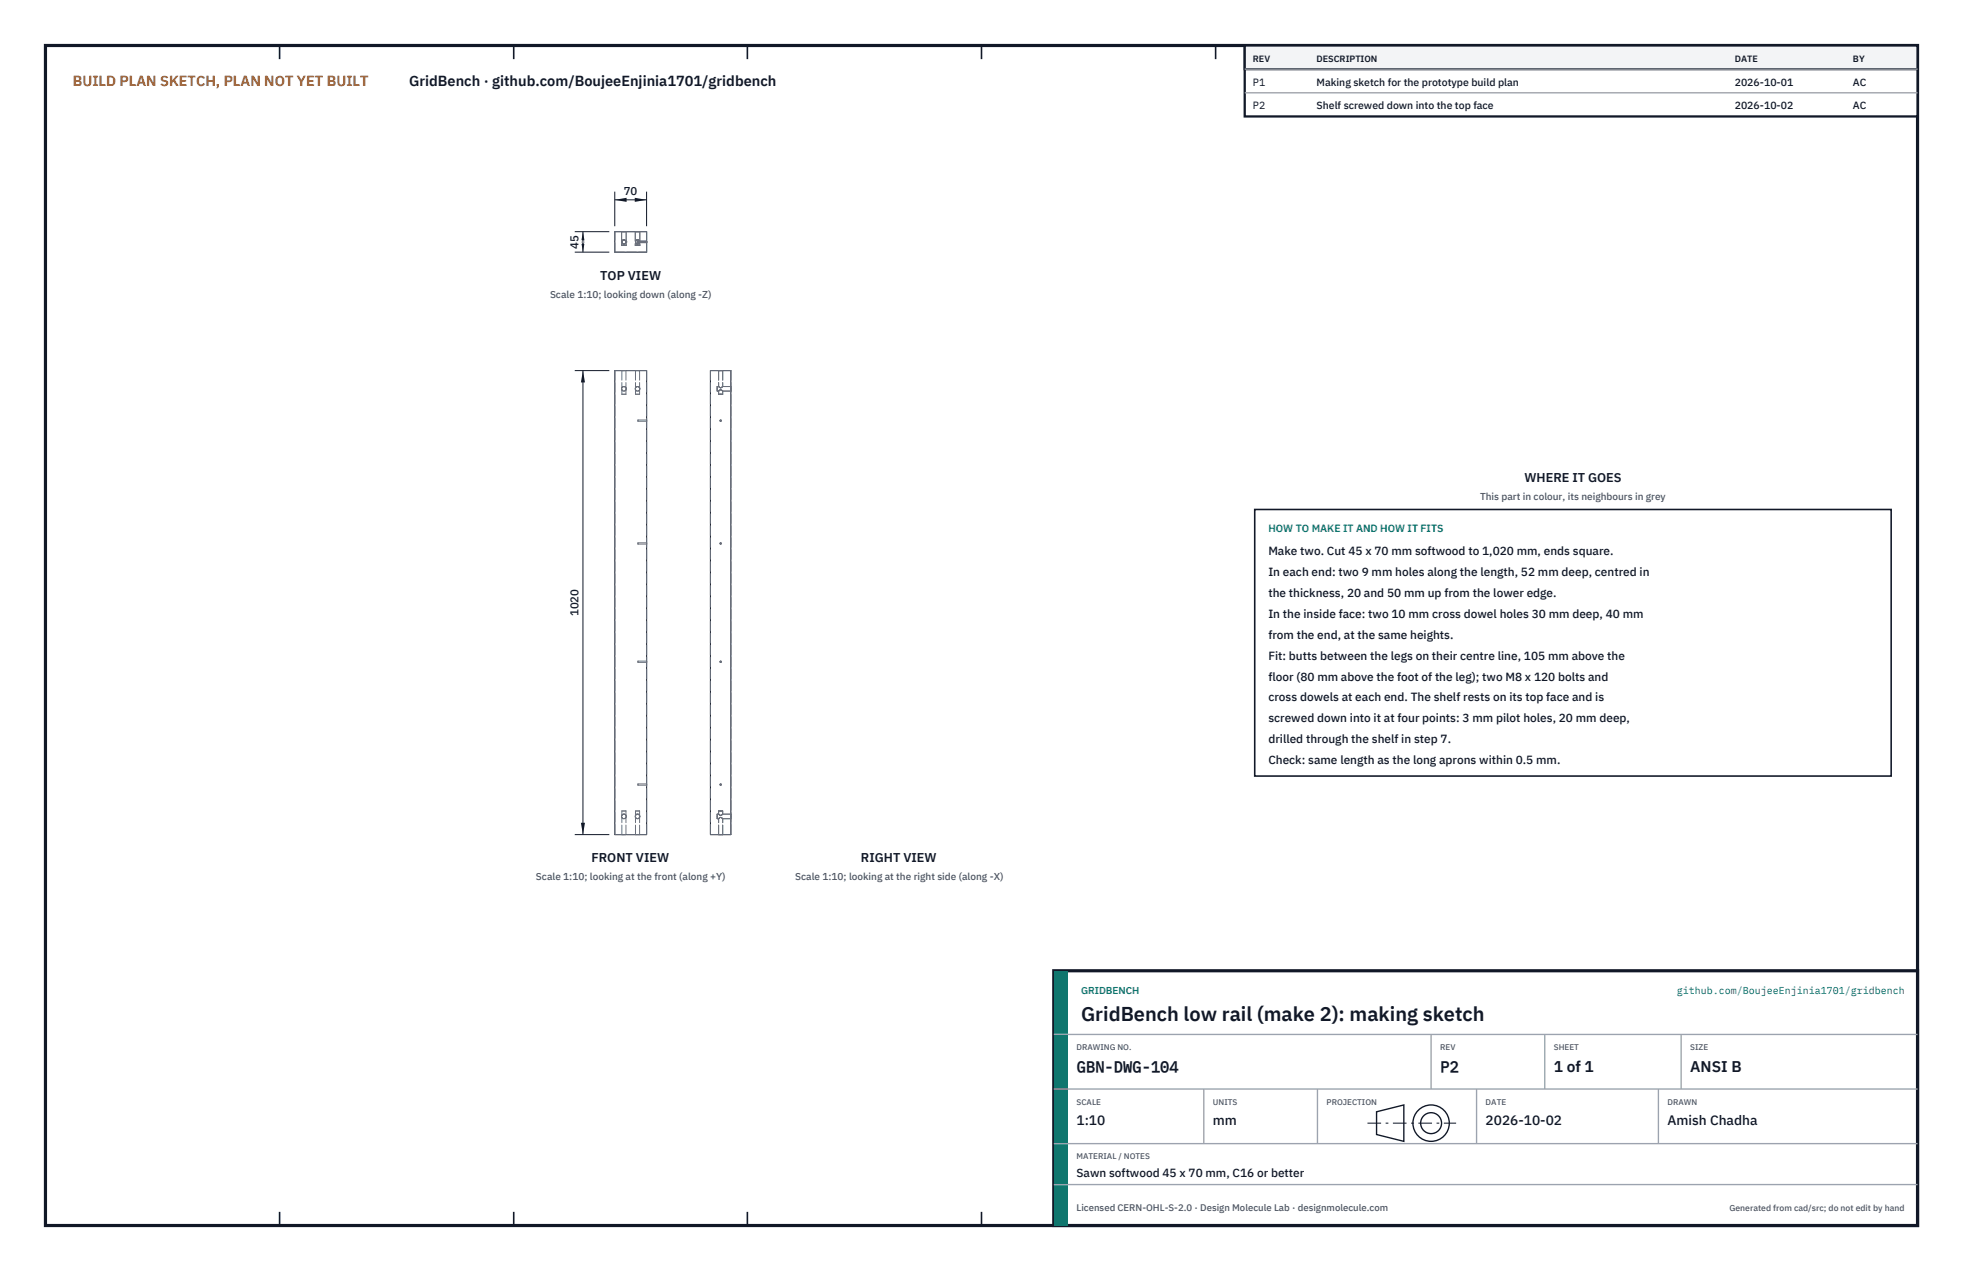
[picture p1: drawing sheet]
<svg xmlns="http://www.w3.org/2000/svg" width="432mm" height="279mm" viewBox="0 0 432 279" stroke-linecap="round" stroke-linejoin="round" font-family="sans-serif">
<defs><g id="words">
<text font-size="4.4" fill="#111827" x="237.8" y="224.4">GridBench low rail (make 2): making sketch</text>
<g font-size="3.4" fill="#111827">
<text x="236.8" y="235.6">GBN-DWG-104</text>
<text x="316.8" y="235.6">P2</text>
<text x="341.8" y="235.6">1 of 1</text>
<text x="371.8" y="235.6">ANSI B</text>
</g>
<text font-size="3.2" fill="#b45309" x="16" y="19">BUILD PLAN SKETCH, PLAN NOT YET BUILT</text>
<text font-size="3.2" fill="#111827" x="90" y="19">GridBench · github.com/BoujeeEnjinia1701/gridbench</text>
<g font-size="3" fill="#111827">
<text x="236.8" y="247.2">1:10</text>
<text x="266.8" y="247.2">mm</text>
<text x="326.8" y="247.2">2026-10-02</text>
<text x="366.8" y="247.2">Amish Chadha</text>
</g>
<g font-size="2.8" fill="#111827">
<text x="132" y="61.4">TOP VIEW</text>
<text x="335.3" y="106">WHERE IT GOES</text>
<text x="130.1" y="189.5">FRONT VIEW</text>
<text x="189.4" y="189.5">RIGHT VIEW</text>
</g>
<g font-size="2.6" fill="#111827">
<text x="279" y="122">Make two. Cut 45 x 70 mm softwood to 1,020 mm, ends square.</text>
<text x="279" y="126.6">In each end: two 9 mm holes along the length, 52 mm deep, centred in</text>
<text x="279" y="131.2">the thickness, 20 and 50 mm up from the lower edge.</text>
<text x="279" y="135.8">In the inside face: two 10 mm cross dowel holes 30 mm deep, 40 mm</text>
<text x="279" y="140.4">from the end, at the same heights.</text>
<text x="279" y="145">Fit: butts between the legs on their centre line, 105 mm above the</text>
<text x="279" y="149.6">floor (80 mm above the foot of the leg); two M8 x 120 bolts and</text>
<text x="279" y="154.2">cross dowels at each end. The shelf rests on its top face and is</text>
<text x="279" y="158.8">screwed down into it at four points: 3 mm pilot holes, 20 mm deep,</text>
<text x="279" y="163.4">drilled through the shelf in step 7.</text>
<text x="279" y="168">Check: same length as the long aprons within 0.5 mm.</text>
<text x="236.8" y="258.8">Sawn softwood 45 x 70 mm, C16 or better</text>
</g>
<g font-size="2.5" fill="#111827">
<text x="137.2" y="42.9">70</text>
<text x="127.2" y="54.7" transform="rotate(-90 127.2 54.7)">45</text>
<text x="127.2" y="135.5" transform="rotate(-90 127.2 135.5)">1020</text>
</g>
<g font-size="2.3" fill="#111827">
<text x="275.6" y="18.8">P1</text>
<text x="275.6" y="24">P2</text>
<text x="289.6" y="18.8">Making sketch for the prototype build plan</text>
<text x="289.6" y="24">Shelf screwed down into the top face</text>
<text x="381.6" y="18.8">2026-10-01</text>
<text x="381.6" y="24">2026-10-02</text>
<text x="407.6" y="18.8">AC</text>
<text x="407.6" y="24">AC</text>
</g>
<text font-size="2.3" fill="#0f766e" x="279" y="117">HOW TO MAKE IT AND HOW IT FITS</text>
<g font-size="2.2" fill="#4b5563">
<text x="121" y="65.4">Scale 1:10; looking down (along -Z)</text>
<text x="325.6" y="110">This part in colour, its neighbours in grey</text>
<text x="117.9" y="193.5">Scale 1:10; looking at the front (along +Y)</text>
<text x="174.9" y="193.5">Scale 1:10; looking at the right side (along -X)</text>
</g>
<g font-size="2.2" fill="#0f766e">
<text x="237.8" y="218.4">GRIDBENCH</text>
<text x="368.8" y="218.4">github.com/BoujeeEnjinia1701/gridbench</text>
</g>
<text font-size="2.1" fill="#4b5563" x="236.8" y="266.2">Licensed CERN-OHL-S-2.0 · Design Molecule Lab · designmolecule.com</text>
<g font-size="2" fill="#111827">
<text x="275.6" y="13.6">REV</text>
<text x="289.6" y="13.6">DESCRIPTION</text>
<text x="381.6" y="13.6">DATE</text>
<text x="407.6" y="13.6">BY</text>
</g>
<text font-size="1.9" fill="#4b5563" x="380.4" y="266.2">Generated from cad/src; do not edit by hand</text>
<g font-size="1.8" fill="#4b5563">
<text x="236.8" y="230.8">DRAWING NO.</text>
<text x="316.8" y="230.8">REV</text>
<text x="341.8" y="230.8">SHEET</text>
<text x="371.8" y="230.8">SIZE</text>
<text x="236.8" y="242.8">SCALE</text>
<text x="266.8" y="242.8">UNITS</text>
<text x="291.8" y="242.8">PROJECTION</text>
<text x="326.8" y="242.8">DATE</text>
<text x="366.8" y="242.8">DRAWN</text>
<text x="236.8" y="254.8">MATERIAL / NOTES</text>
</g>
</g></defs>
<path d="M10 10h411.8v259.4h-411.8z" fill="none" stroke="#111827" stroke-width=".7" stroke-linecap="butt"/>
<g fill="none" stroke="#111827" stroke-width=".35">
<path d="M61.5 10v3M113 10v3M164.4 10v3M215.9 10v3M267.4 10v3M318.9 10v3M370.3 10v3M61.5 266.4v3M113 266.4v3M164.4 266.4v3M215.9 266.4v3M267.4 266.4v3"/>
<path d="M318.9 266.4v3M370.3 266.4v3"/>
</g>
<g fill="none" stroke="#111727" stroke-width=".22">
<path d="M135.2 50.9h7v4.5h-7zM137.7 53.2h.1M140.7 53.2h.1M135.2 81.5h7v102h-7zM156.3 81.5h4.5v102h-4.5zM158.5 92.3l.2 .2-.1 .1-.2-.1zM158.5 119.3l.2 .2-.1 .1-.2-.1zM158.5 145.3l.2 .2-.1 .1-.2-.1zM158.5 172.3l.2 .2-.1 .1-.2-.1z"/>
<circle cx="137.2" cy="53.2" r=".45"/>
<circle cx="140.2" cy="53.2" r=".45"/>
</g>
<g fill="none" stroke="#6a7180" stroke-width=".22" stroke-dasharray="2.1 .5">
<path d="M135.2 55.4h7M135.2 55.4v-4.5M135.2 50.9h7M136.7 50.9h1M136.7 50.9v3M136.7 53.9h1M136.8 53.2a.45 .45 0 0 0 .6 .4 .45 .45 0 0 0 .1-.8 .45 .45 0 0 0-.7 .3v.1M137.7 53.2a.45 .45 0 0 1-.7 .4 .45 .45 0 0 1 0-.8 .45 .45 0 0 1 .7 .3v.1M137.7 50.9h-1M137.7 53.9h-1M137.7 50.9v3M139.7 50.9h1"/>
<path d="M139.7 50.9v3M139.7 53.9h1M139.8 53.2a.45 .45 0 0 0 .7 .4 .45 .45 0 0 0 0-.8 .45 .45 0 0 0-.7 .3v.1M140.3 53.2v-.2M140.3 53v.3M140.3 53.3v-.1M140.3 53.3h1.9M140.3 53h1.9M140.7 53.2a.45 .45 0 0 1-.7 .4 .45 .45 0 0 1 0-.8 .45 .45 0 0 1 .7 .3v.1M140.7 50.9h-1M140.7 53.9h-1M140.7 50.9v3"/>
<path d="M142.2 55.4v-4.5M142.2 53.2v-.2M142.2 53v.3M142.2 53.3v-.1M135.2 81.5h7M135.2 81.5v102M136.8 81.5h.9M136.8 85.2a.5 .5 0 0 1 .4-.2 .5 .5 0 0 1 .5 .2M136.8 85.7a.5 .5 0 0 0 .4 .3 .5 .5 0 0 0 .5-.3M136.8 86.7h.9M136.8 81.5v3.7M136.8 85.7v1"/>
<path d="M137.7 81.5h-.9M137.7 81.5v3.7M137.7 85.2a.5 .5 0 0 0-.5-.2 .5 .5 0 0 0-.4 .2M137.7 85.7a.5 .5 0 0 1-.5 .3 .5 .5 0 0 1-.4-.3M137.7 85.7v1M137.7 86.7h-.9M139.8 81.5h.9M139.8 85.2a.5 .5 0 0 1 .4-.2 .5 .5 0 0 1 .5 .2M139.8 85.7a.5 .5 0 0 0 .4 .3 .5 .5 0 0 0 .5-.3M139.8 86.7h.9M139.8 81.5v3.7M139.8 85.7v1"/>
<path d="M140.3 92.6h1.9M140.3 92.6v-.3M140.3 92.3v.3M140.3 92.3h1.9M140.7 81.5h-.9M140.7 81.5v3.7M140.7 85.2a.5 .5 0 0 0-.5-.2 .5 .5 0 0 0-.4 .2M140.7 85.7a.5 .5 0 0 1-.5 .3 .5 .5 0 0 1-.4-.3M140.7 85.7v1M140.7 86.7h-.9M142.2 81.5v102M142.2 92.6v-.3"/>
<path d="M142.2 92.3v.3M156.3 81.5h4.5M156.3 81.5v102M157.8 85.5v.5M157.8 86v-1M157.8 85v.5M158.1 81.5h.9M158.1 85a.5 .5 0 0 0 .4 .2 .5 .5 0 0 0 .5-.2M158.1 86a.5 .5 0 0 1 .4-.3 .5 .5 0 0 1 .5 .3M158.1 86.7h.9M158.1 81.5v3.5M158.1 85h-.3"/>
<path d="M158.1 86h-.3M158.1 86v.7M158.5 92.3l.2 .2-.1 .1-.2-.1zM158.5 81.5h-.4M158.5 85.2l-.4-.2M158.5 85.7l-.4 .3M158.5 86.7h-.4M159 81.5h-.5M159 85l-.5 .2M159 86l-.5-.3M159 86.7h-.5M159 81.5v3.5"/>
<path d="M159 86v.7M160.8 81.5v102M160.8 85.5v.5M160.8 86v-1M160.8 85v.5M160.8 85h-1.8M160.8 86h-1.8M140.3 119.6h1.9M140.3 119.6v-.3M140.3 119.3v.3M140.3 119.3h1.9M142.2 119.6v-.3"/>
<path d="M142.2 119.3v.3M158.5 119.3l.2 .2-.1 .1-.2-.1zM140.3 145.6h1.9M140.3 145.6v-.3M140.3 145.3v.3M140.3 145.3h1.9M142.2 145.6v-.3M142.2 145.3v.3M158.5 145.3l.2 .2-.1 .1-.2-.1zM136.8 179.7a.5 .5 0 0 0 .4 .3 .5 .5 0 0 0 .5-.3M136.8 179.3a.5 .5 0 0 1 .4-.3 .5 .5 0 0 1 .5 .3M136.8 179.3v-1"/>
<path d="M136.8 178.3h.9M137.7 179.7a.5 .5 0 0 1-.5 .3 .5 .5 0 0 1-.4-.3M137.7 179.3a.5 .5 0 0 0-.5-.3 .5 .5 0 0 0-.4 .3M137.7 178.3h-.9M137.7 179.3v-1M139.8 179.7a.5 .5 0 0 0 .4 .3 .5 .5 0 0 0 .5-.3M139.8 179.3a.5 .5 0 0 1 .4-.3 .5 .5 0 0 1 .5 .3M139.8 179.3v-1M139.8 178.3h.9M140.3 172.6h1.9M140.3 172.6v-.3M140.3 172.3v.3"/>
<path d="M140.3 172.3h1.9M140.7 179.7a.5 .5 0 0 1-.5 .3 .5 .5 0 0 1-.4-.3M140.7 179.3a.5 .5 0 0 0-.5-.3 .5 .5 0 0 0-.4 .3M140.7 178.3h-.9M140.7 179.3v-1M142.2 172.6v-.3M142.2 172.3v.3M157.8 179.5v.5M157.8 180v-1M157.8 179v.5M158.1 180a.5 .5 0 0 1 .4-.3 .5 .5 0 0 1 .5 .3M158.1 179a.5 .5 0 0 0 .4 .3 .5 .5 0 0 0 .5-.3"/>
<path d="M158.1 178.3h.9M158.1 179h-.3M158.1 180h-.3M158.1 179v-.7M158.5 172.3l.2 .2-.1 .1-.2-.1zM158.5 179.7l-.4 .3M158.5 179.3l-.4-.3M158.5 178.3h-.4M159 180l-.5-.3M159 179l-.5 .3M159 178.3h-.5M159 179v-.7"/>
<path d="M160.8 179.5v.5M160.8 180v-1M160.8 179v.5M160.8 179h-1.8M160.8 180h-1.8M135.2 183.5h7M136.8 183.5h.9M136.8 183.5v-3.8M137.7 183.5h-.9M137.7 183.5v-3.8M139.8 183.5h.9M139.8 183.5v-3.8"/>
<path d="M140.7 183.5h-.9M140.7 183.5v-3.8M156.3 183.5h4.5M158.1 183.5h.9M158.1 183.5v-3.5M158.5 183.5h-.4M159 183.5h-.5M159 183.5v-3.5"/>
<circle cx="137.2" cy="53.2" r=".45"/>
<circle cx="140.2" cy="53.2" r=".45"/>
<circle cx="137.2" cy="85.5" r=".5"/>
<circle cx="140.2" cy="85.5" r=".5"/>
<circle cx="137.2" cy="179.5" r=".5"/>
<circle cx="140.2" cy="179.5" r=".5"/>
</g>
<path d="M135.2 42.1v7.6M135.2 43.9h7M142.2 42.1v7.6" fill="none" stroke="#111827" stroke-width=".22"/>
<path d="M135.2 43.9l2.6-.4v.9zM139.6 43.5v.9l2.6-.5z" fill="#111827"/>
<path d="M126.4 50.9h7.6M126.4 55.4h7.6M128.2 50.9v4.5" fill="none" stroke="#111827" stroke-width=".22"/>
<path d="M128.2 50.9l-.4 2.6h.9zM127.8 52.8h.9l-.5 2.6z" fill="#111827"/>
<path d="M126.4 81.5h7.6M128.2 81.5v102M126.4 183.5h7.6" fill="none" stroke="#111827" stroke-width=".22"/>
<path d="M128.2 81.5l-.4 2.6h.9zM127.8 180.9h.9l-.5 2.6z" fill="#111827"/>
<path d="M276 112h140v58.6h-140z" fill="#fff" stroke="#111827" stroke-width=".35"/>
<path d="M273.8 10h148v15.6h-148z" fill="#fff" stroke="#111827" stroke-width=".5"/>
<path d="M273.8 10h148v5.2h-148z" fill="#f3f4f6" stroke="#111827" stroke-width=".5"/>
<path d="M273.8 15.2h148M273.8 20.4h148" fill="none" stroke="#9ca3af" stroke-width=".3"/>
<path d="M231.8 213.4h190v56h-190z" fill="#fff" stroke="#111827" stroke-width=".7" stroke-linecap="butt"/>
<path d="M231.8 213.4h3v56h-3z" fill="#0f766e"/>
<path d="M231.8 227.4h190M231.8 239.4h190M264.8 239.4v12M289.8 239.4v12M314.8 227.4v12M324.8 239.4v12M339.8 227.4v12M364.8 239.4v12M369.8 227.4v12M231.8 251.4h190M231.8 260.4h190" fill="none" stroke="#9ca3af" stroke-width=".3"/>
<g fill="none" stroke="#111827" stroke-width=".3">
<path d="M302.8 244.4l6-1.5v8l-6-1.5z"/>
<circle cx="314.8" cy="246.9" r="4"/>
<circle cx="314.8" cy="246.9" r="2.3"/>
</g>
<path d="M300.8 246.9h19.5" fill="none" stroke="#111827" stroke-width=".22" stroke-dasharray="3 1 .6 1" stroke-linecap="butt"/>
<use href="#words"/>
</svg>
